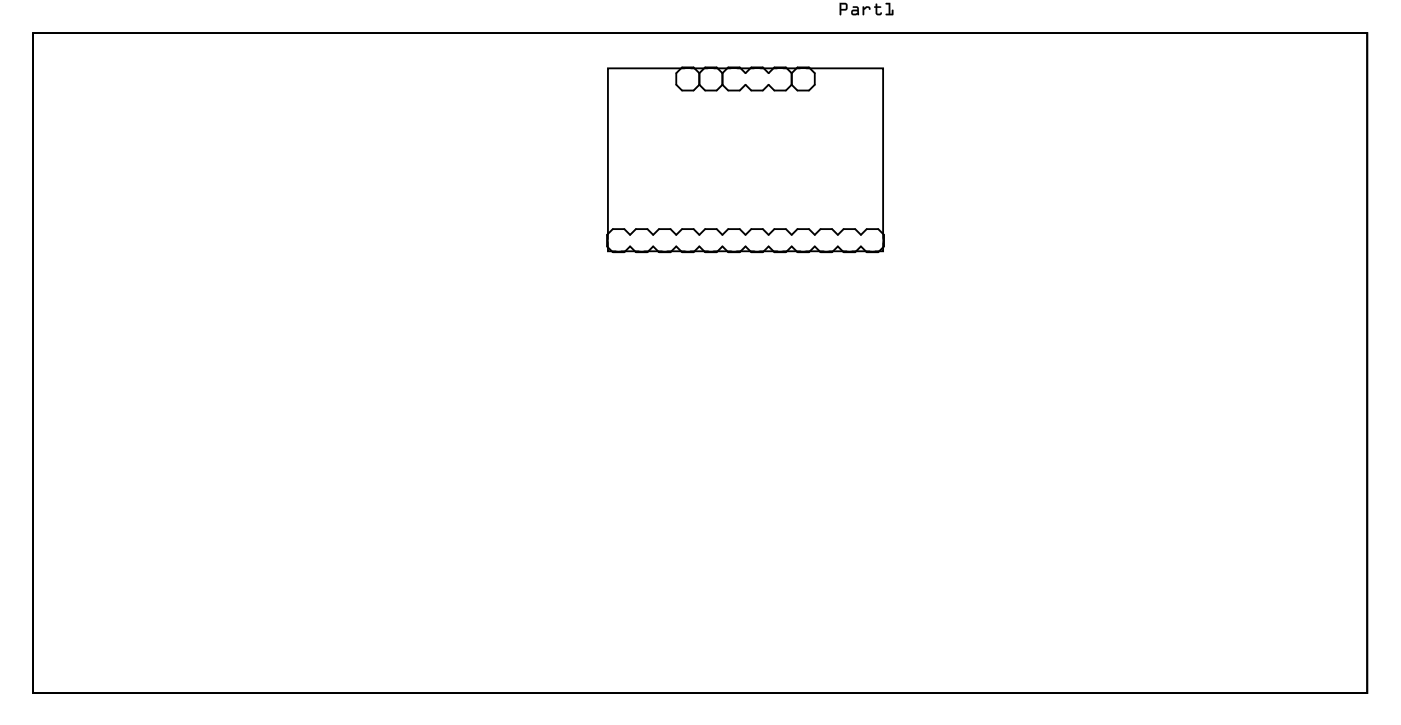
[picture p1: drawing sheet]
<svg xmlns="http://www.w3.org/2000/svg" width="154mm" height="80mm" viewBox="0 0 154 80" stroke-linecap="round" stroke-linejoin="round" font-family="sans-serif">
<path d="M3.6 3.6h146.8v72.6h-146.8zM66.9 7.5h30.3v20.1h-30.3zM77 9.3l.6 .7h1.3l.6-.7M77 8l.6-.6h1.3l.6 .6M77 8l-.7-.6h-1.2l-.7 .6v1.3l.7 .7h1.2l.7-.7M77 8v1.3M79.5 8v1.3M79.5 8l.6-.6h1.3l.6 .6 .7-.6h1.2l.7 .6 .6-.6h1.3l.6 .6M79.5 9.3l.6 .7h1.3l.6-.7 .7 .7h1.2l.7-.7 .6 .7h1.3l.6-.7M87.1 8l.7-.6h1.2l.7 .6v1.3l-.7 .7h-1.2l-.7-.7M87.1 8v1.3M66.8 25.8l.6-.6h1.3l.6 .6 .7-.6h1.2l.7 .6 .6-.6h1.3l.6 .6 .7-.6h1.2l.7 .6 .6-.6h1.3l.6 .6 .6-.6h1.3l.6 .6 .7-.6h1.2l.7 .6 .6-.6h1.3l.6 .6 .7-.6h1.2l.7 .6 .6-.6h1.3l.6 .6 .6-.6h1.3l.6 .6 .7-.6h1.2l.7 .6v1.3l-.7 .6h-1.2l-.7-.6-.6 .6h-1.3l-.6-.6-.6 .6h-1.3l-.6-.6-.7 .6h-1.2l-.7-.6-.6 .6h-1.3l-.6-.6-.7 .6h-1.2l-.7-.6-.6 .6h-1.3l-.6-.6-.6 .6h-1.3l-.6-.6-.7 .6h-1.2l-.7-.6-.6 .6h-1.3l-.6-.6-.7 .6h-1.2l-.7-.6-.6 .6h-1.3l-.6-.6z" fill="none" stroke="#000" stroke-width=".2"/>
<g fill="#000">
<path d="M92.4 .3h.7l.2 .3-.1 .5-.6 .1v.4a.1 .1 0 0 1-.1 .1 .1 .1 0 0 1-.1-.1zM92.4 .3v1.3l.1 .1 .1-.1v-.4l.6-.1 .1-.5-.2-.3zM92.6 .5v.5h.5v-.5zM92.6 .5h.5v.5h-.5zM93.8 .7h.4l.2 .1 .1 .8a.09 .09 0 0 1-.1 .1 .09 .09 0 0 1 0-.1l-.5 .1a.32 .32 0 0 1-.3-.3 .32 .32 0 0 1 .3-.3h.4v-.2h-.4zM93.9 .7v.2h.4v.2h-.4a.31 .31 0 0 0-.2 .3 .31 .31 0 0 0 .2 .3l.5-.1 .1 .1v-.8l-.2-.2zM93.9 1.3v.2h.3l.1-.1v-.1zM93.9 1.3l.4-.1v.2l-.1 .1h-.3zM94.9 .7h.2v.2l.2-.2a.33 .33 0 0 1 .4 0 .33 .33 0 0 1 .1 .3 .14 .14 0 0 1-.2 .1 .14 .14 0 0 1 0-.2h-.2l-.3 .2v.5a.1 .1 0 0 1-.1 .1 .1 .1 0 0 1-.1-.1zM95 .7v1l.1-.1v-.5l.3-.2h.2l.1 .2a.23 .23 0 0 0 .1-.3 .23 .23 0 0 0-.3-.1h-.2l-.2 .2v-.2zM96.4 .4h.1v.3h.4a.1 .1 0 0 1 .1 .1 .1 .1 0 0 1-.1 .1h-.4v.5l.3 .1 .1-.1h.1a.21 .21 0 0 1 0 .2 .21 .21 0 0 1-.2 .1h-.3l-.1-.2v-.6h-.1a.1 .1 0 0 1-.1-.1 .1 .1 0 0 1 .1-.1h.1zM96.4 .4v.3l-.2 .1 .2 .1v.5a.37 .37 0 0 0 .3 .3 .37 .37 0 0 0 .4-.2l-.1-.1-.2 .1h-.3v-.6h.4l.1-.1-.1-.1h-.4v-.2zM97.5 .3h.5v1.2h.1v-.4a.1 .1 0 0 1 .1 0 .1 .1 0 0 1 .1 0v.6h-.8a.1 .1 0 0 1-.1-.1 .1 .1 0 0 1 .1-.1h.3v-1h-.3zM97.5 .4v.1h.3v1h-.3v.1l.8 .1v-.6h-.1l-.1 .4h-.1v-1.2z"/>
<path d="M92.4 .3h.7l.2 .3-.1 .5-.6 .1v.4l-.1 .1-.1-.1zM92.6 .5v.5h.5v-.5zM93.9 .7h.4l.2 .2v.8l-.1-.1-.5 .1a.32 .32 0 0 1-.2-.3 .32 .32 0 0 1 .2-.3h.4v-.2h-.4zM93.9 1.3v.2h.3l.1-.1v-.2zM94.9 .7h.2v.2l.2-.2a.33 .33 0 0 1 .3 0 .33 .33 0 0 1 .2 .3 .12 .12 0 0 1-.2 .1 .12 .12 0 0 1 0-.2h-.2l-.3 .2v.5l-.1 .1zM96.4 .4h.1v.3h.4l.1 .1-.1 .1h-.4l.1 .6h.2l.2-.1a.35 .35 0 0 1-.3 .3 .35 .35 0 0 1-.3-.3v-.5l-.2-.1 .2-.1zM97.5 .3h.5v1.2h.1v-.4h.2v.6l-.8-.1v-.1h.3v-1h-.3z"/>
<path d="M3.6 3.6v72.6h146.9v-72.6zM3.6 3.6h146.8v72.6h-146.8z"/>
</g>
<circle cx="128.7" cy="50.3" r=".35" fill="#fff"/>
<circle cx="128.7" cy="50.3" r=".35" fill="none" stroke="#fff" stroke-width=".55"/>
<circle cx="108.3" cy="50.3" r=".35" fill="#fff"/>
<circle cx="108.3" cy="50.3" r=".35" fill="none" stroke="#fff" stroke-width=".55"/>
<circle cx="66.6" cy="50.6" r=".35" fill="#fff"/>
<circle cx="66.6" cy="50.6" r=".35" fill="none" stroke="#fff" stroke-width=".55"/>
<circle cx="139.1" cy="50.4" r=".35" fill="#fff"/>
<circle cx="139.1" cy="50.4" r=".35" fill="none" stroke="#fff" stroke-width=".55"/>
<circle cx="118.6" cy="50.4" r=".35" fill="#fff"/>
<circle cx="118.6" cy="50.4" r=".35" fill="none" stroke="#fff" stroke-width=".55"/>
<circle cx="97.4" cy="50.1" r=".35" fill="#fff"/>
<circle cx="97.4" cy="50.1" r=".35" fill="none" stroke="#fff" stroke-width=".55"/>
<circle cx="77" cy="50.2" r=".35" fill="#fff"/>
<circle cx="77" cy="50.2" r=".35" fill="none" stroke="#fff" stroke-width=".55"/>
<circle cx="57.3" cy="50.4" r=".35" fill="#fff"/>
<circle cx="57.3" cy="50.4" r=".35" fill="none" stroke="#fff" stroke-width=".55"/>
<circle cx="47" cy="50.3" r=".35" fill="#fff"/>
<circle cx="47" cy="50.3" r=".35" fill="none" stroke="#fff" stroke-width=".55"/>
<circle cx="26.4" cy="50.3" r=".35" fill="#fff"/>
<circle cx="26.4" cy="50.3" r=".35" fill="none" stroke="#fff" stroke-width=".55"/>
<circle cx="36.9" cy="50.4" r=".35" fill="#fff"/>
<circle cx="36.9" cy="50.4" r=".35" fill="none" stroke="#fff" stroke-width=".55"/>
<circle cx="16.4" cy="50.4" r=".35" fill="#fff"/>
<circle cx="16.4" cy="50.4" r=".35" fill="none" stroke="#fff" stroke-width=".55"/>
<circle cx="83.3" cy="26.5" r=".72" fill="#fff"/>
<circle cx="83.3" cy="26.5" r=".72" fill="none" stroke="#fff" stroke-width=".69" stroke-linecap="butt"/>
<circle cx="75.7" cy="8.7" r=".72" fill="#fff"/>
<circle cx="75.7" cy="8.7" r=".72" fill="none" stroke="#fff" stroke-width=".69" stroke-linecap="butt"/>
<circle cx="73.1" cy="26.5" r=".72" fill="#fff"/>
<circle cx="73.1" cy="26.5" r=".72" fill="none" stroke="#fff" stroke-width=".69" stroke-linecap="butt"/>
<circle cx="88.4" cy="26.5" r=".72" fill="#fff"/>
<circle cx="88.4" cy="26.5" r=".72" fill="none" stroke="#fff" stroke-width=".69" stroke-linecap="butt"/>
<circle cx="78.2" cy="26.5" r=".72" fill="#fff"/>
<circle cx="78.2" cy="26.5" r=".72" fill="none" stroke="#fff" stroke-width=".69" stroke-linecap="butt"/>
<circle cx="68.1" cy="26.5" r=".72" fill="#fff"/>
<circle cx="68.1" cy="26.5" r=".72" fill="none" stroke="#fff" stroke-width=".69" stroke-linecap="butt"/>
<circle cx="85.8" cy="26.5" r=".72" fill="#fff"/>
<circle cx="85.8" cy="26.5" r=".72" fill="none" stroke="#fff" stroke-width=".69" stroke-linecap="butt"/>
<circle cx="80.8" cy="26.5" r=".72" fill="#fff"/>
<circle cx="80.8" cy="26.5" r=".72" fill="none" stroke="#fff" stroke-width=".69" stroke-linecap="butt"/>
<circle cx="75.7" cy="26.5" r=".72" fill="#fff"/>
<circle cx="75.7" cy="26.5" r=".72" fill="none" stroke="#fff" stroke-width=".69" stroke-linecap="butt"/>
<circle cx="70.6" cy="26.5" r=".72" fill="#fff"/>
<circle cx="70.6" cy="26.5" r=".72" fill="none" stroke="#fff" stroke-width=".69" stroke-linecap="butt"/>
<circle cx="88.4" cy="8.7" r=".72" fill="#fff"/>
<circle cx="88.4" cy="8.7" r=".72" fill="none" stroke="#fff" stroke-width=".69" stroke-linecap="butt"/>
<circle cx="78.2" cy="8.7" r=".72" fill="#fff"/>
<circle cx="78.2" cy="8.7" r=".72" fill="none" stroke="#fff" stroke-width=".69" stroke-linecap="butt"/>
<circle cx="85.8" cy="8.7" r=".72" fill="#fff"/>
<circle cx="85.8" cy="8.7" r=".72" fill="none" stroke="#fff" stroke-width=".69" stroke-linecap="butt"/>
<circle cx="83.3" cy="8.7" r=".72" fill="#fff"/>
<circle cx="83.3" cy="8.7" r=".72" fill="none" stroke="#fff" stroke-width=".69" stroke-linecap="butt"/>
<circle cx="80.8" cy="8.7" r=".72" fill="#fff"/>
<circle cx="80.8" cy="8.7" r=".72" fill="none" stroke="#fff" stroke-width=".69" stroke-linecap="butt"/>
<circle cx="96" cy="26.5" r=".72" fill="#fff"/>
<circle cx="96" cy="26.5" r=".72" fill="none" stroke="#fff" stroke-width=".69" stroke-linecap="butt"/>
<circle cx="93.5" cy="26.5" r=".72" fill="#fff"/>
<circle cx="93.5" cy="26.5" r=".72" fill="none" stroke="#fff" stroke-width=".69" stroke-linecap="butt"/>
<circle cx="90.9" cy="26.5" r=".72" fill="#fff"/>
<circle cx="90.9" cy="26.5" r=".72" fill="none" stroke="#fff" stroke-width=".69" stroke-linecap="butt"/>
<circle cx="83.3" cy="26.5" r=".72" fill="#fff"/>
<circle cx="83.3" cy="26.5" r=".72" fill="none" stroke="#fff" stroke-width=".69" stroke-linecap="butt"/>
<circle cx="75.7" cy="8.7" r=".72" fill="#fff"/>
<circle cx="75.7" cy="8.7" r=".72" fill="none" stroke="#fff" stroke-width=".69" stroke-linecap="butt"/>
<circle cx="73.1" cy="26.5" r=".72" fill="#fff"/>
<circle cx="73.1" cy="26.5" r=".72" fill="none" stroke="#fff" stroke-width=".69" stroke-linecap="butt"/>
<circle cx="88.4" cy="26.5" r=".72" fill="#fff"/>
<circle cx="88.4" cy="26.5" r=".72" fill="none" stroke="#fff" stroke-width=".69" stroke-linecap="butt"/>
<circle cx="78.2" cy="26.5" r=".72" fill="#fff"/>
<circle cx="78.2" cy="26.5" r=".72" fill="none" stroke="#fff" stroke-width=".69" stroke-linecap="butt"/>
<circle cx="68.1" cy="26.5" r=".72" fill="#fff"/>
<circle cx="68.1" cy="26.5" r=".72" fill="none" stroke="#fff" stroke-width=".69" stroke-linecap="butt"/>
<circle cx="85.8" cy="26.5" r=".72" fill="#fff"/>
<circle cx="85.8" cy="26.5" r=".72" fill="none" stroke="#fff" stroke-width=".69" stroke-linecap="butt"/>
<circle cx="80.8" cy="26.5" r=".72" fill="#fff"/>
<circle cx="80.8" cy="26.5" r=".72" fill="none" stroke="#fff" stroke-width=".69" stroke-linecap="butt"/>
<circle cx="75.7" cy="26.5" r=".72" fill="#fff"/>
<circle cx="75.7" cy="26.5" r=".72" fill="none" stroke="#fff" stroke-width=".69" stroke-linecap="butt"/>
<circle cx="70.6" cy="26.5" r=".72" fill="#fff"/>
<circle cx="70.6" cy="26.5" r=".72" fill="none" stroke="#fff" stroke-width=".69" stroke-linecap="butt"/>
<circle cx="88.4" cy="8.7" r=".72" fill="#fff"/>
<circle cx="88.4" cy="8.7" r=".72" fill="none" stroke="#fff" stroke-width=".69" stroke-linecap="butt"/>
<circle cx="78.2" cy="8.7" r=".72" fill="#fff"/>
<circle cx="78.2" cy="8.7" r=".72" fill="none" stroke="#fff" stroke-width=".69" stroke-linecap="butt"/>
<circle cx="85.8" cy="8.7" r=".72" fill="#fff"/>
<circle cx="85.8" cy="8.7" r=".72" fill="none" stroke="#fff" stroke-width=".69" stroke-linecap="butt"/>
<circle cx="83.3" cy="8.7" r=".72" fill="#fff"/>
<circle cx="83.3" cy="8.7" r=".72" fill="none" stroke="#fff" stroke-width=".69" stroke-linecap="butt"/>
<circle cx="80.8" cy="8.7" r=".72" fill="#fff"/>
<circle cx="80.8" cy="8.7" r=".72" fill="none" stroke="#fff" stroke-width=".69" stroke-linecap="butt"/>
<circle cx="96" cy="26.5" r=".72" fill="#fff"/>
<circle cx="96" cy="26.5" r=".72" fill="none" stroke="#fff" stroke-width=".69" stroke-linecap="butt"/>
<circle cx="93.5" cy="26.5" r=".72" fill="#fff"/>
<circle cx="93.5" cy="26.5" r=".72" fill="none" stroke="#fff" stroke-width=".69" stroke-linecap="butt"/>
<circle cx="90.9" cy="26.5" r=".72" fill="#fff"/>
<circle cx="90.9" cy="26.5" r=".72" fill="none" stroke="#fff" stroke-width=".69" stroke-linecap="butt"/>
<circle cx="88.2" cy="14.7" r=".8" fill="#fff"/>
<circle cx="88.2" cy="14.7" r=".8" fill="none" stroke="#fff" stroke-width=".76" stroke-linecap="butt"/>
<circle cx="85.7" cy="14.7" r=".8" fill="#fff"/>
<circle cx="85.7" cy="14.7" r=".8" fill="none" stroke="#fff" stroke-width=".76" stroke-linecap="butt"/>
<circle cx="83.1" cy="14.7" r=".8" fill="#fff"/>
<circle cx="83.1" cy="14.7" r=".8" fill="none" stroke="#fff" stroke-width=".76" stroke-linecap="butt"/>
<circle cx="80.6" cy="14.7" r=".8" fill="#fff"/>
<circle cx="80.6" cy="14.7" r=".8" fill="none" stroke="#fff" stroke-width=".76" stroke-linecap="butt"/>
<circle cx="78.1" cy="14.7" r=".8" fill="#fff"/>
<circle cx="78.1" cy="14.7" r=".8" fill="none" stroke="#fff" stroke-width=".76" stroke-linecap="butt"/>
<circle cx="75.5" cy="14.7" r=".8" fill="#fff"/>
<circle cx="75.5" cy="14.7" r=".8" fill="none" stroke="#fff" stroke-width=".76" stroke-linecap="butt"/>
<circle cx="88.2" cy="11.7" r=".8" fill="#fff"/>
<circle cx="88.2" cy="11.7" r=".8" fill="none" stroke="#fff" stroke-width=".76" stroke-linecap="butt"/>
<circle cx="85.7" cy="11.7" r=".8" fill="#fff"/>
<circle cx="85.7" cy="11.7" r=".8" fill="none" stroke="#fff" stroke-width=".76" stroke-linecap="butt"/>
<circle cx="83.1" cy="11.7" r=".8" fill="#fff"/>
<circle cx="83.1" cy="11.7" r=".8" fill="none" stroke="#fff" stroke-width=".76" stroke-linecap="butt"/>
<circle cx="80.6" cy="11.7" r=".8" fill="#fff"/>
<circle cx="80.6" cy="11.7" r=".8" fill="none" stroke="#fff" stroke-width=".76" stroke-linecap="butt"/>
<circle cx="78.1" cy="11.7" r=".8" fill="#fff"/>
<circle cx="78.1" cy="11.7" r=".8" fill="none" stroke="#fff" stroke-width=".76" stroke-linecap="butt"/>
<circle cx="75.5" cy="11.7" r=".8" fill="#fff"/>
<circle cx="75.5" cy="11.7" r=".8" fill="none" stroke="#fff" stroke-width=".76" stroke-linecap="butt"/>
<circle cx="22.7" cy="28.3" r=".35" fill="#fff"/>
<circle cx="22.7" cy="28.3" r=".35" fill="none" stroke="#fff" stroke-width=".55"/>
<circle cx="12.4" cy="72.4" r=".35" fill="#fff"/>
<circle cx="12.4" cy="72.4" r=".35" fill="none" stroke="#fff" stroke-width=".55"/>
</svg>
